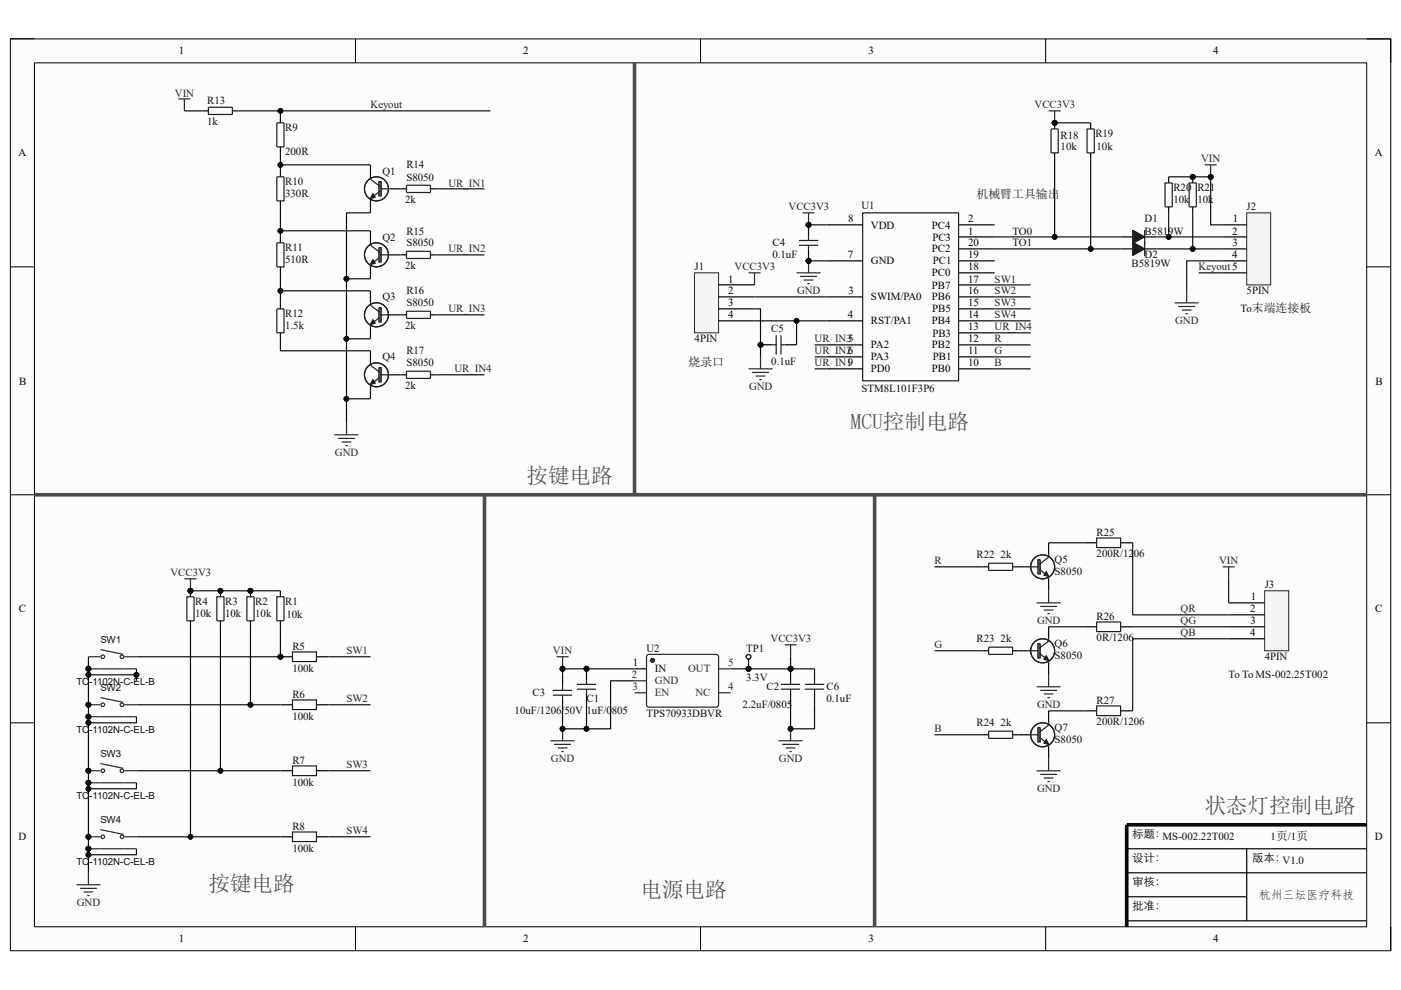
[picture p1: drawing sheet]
<svg xmlns="http://www.w3.org/2000/svg" width="297mm" height="210mm" viewBox="0 0 297 210" stroke-linecap="round" stroke-linejoin="round" font-family="sans-serif">
<defs><g id="words">
<g font-size="4.6" fill="#4c4c4c">
<text x="180.3" y="90.9">MCU控制电路</text>
<text x="111.6" y="102.4">按键电路</text>
<text x="255.4" y="172.4">状态灯控制电路</text>
<text x="44.2" y="188.9">按键电路</text>
<text x="135.8" y="190.2">电源电路</text>
</g>
<g font-size="2.5" fill="#0e0e0e">
<text x="207" y="42">机械臂工具输出</text>
<text x="146" y="77.6">烧录口</text>
<text x="266.9" y="190.8">杭州三坛医疗科技</text>
</g>
<g font-size="2.3">
<text x="37.9" y="11.6">1</text>
<text x="110.9" y="11.6">2</text>
<text x="184.1" y="11.6">3</text>
<text x="257.2" y="11.6">4</text>
<text x="3.9" y="33.2">A</text>
<text x="291.5" y="33.2">A</text>
<text x="179.8" y="47.2">8</text>
<text x="205.3" y="47.2">2</text>
<text x="261.4" y="47.2">1</text>
<text x="184.7" y="48.5">VDD</text>
<text x="197.6" y="48.5">PC4</text>
<text x="197.6" y="53.6">PC2</text>
<text x="197.7" y="51">PC3</text>
<text x="205.3" y="49.7">1</text>
<text x="205.3" y="52.3">20</text>
<text x="261.2" y="49.7">2</text>
<text x="261.3" y="52.3">3</text>
<text x="154.4" y="59.9">1</text>
<text x="179.8" y="54.8">7</text>
<text x="184.7" y="56.1">GND</text>
<text x="197.6" y="58.6">PC0</text>
<text x="197.8" y="56.1">PC1</text>
<text x="205.3" y="54.8">19</text>
<text x="205.3" y="59.9">17</text>
<text x="205.3" y="57.4">18</text>
<text x="261.2" y="54.8">4</text>
<text x="154.4" y="62.5">2</text>
<text x="154.4" y="65">3</text>
<text x="179.9" y="62.5">3</text>
<text x="184.7" y="63.7">SWIM/PA0</text>
<text x="197.6" y="63.7">PB6</text>
<text x="197.6" y="61.2">PB7</text>
<text x="205.3" y="62.5">16</text>
<text x="205.3" y="65">15</text>
<text x="154.4" y="67.5">4</text>
<text x="179.8" y="67.5">4</text>
<text x="184.7" y="68.8">RST/PA1</text>
<text x="197.6" y="68.8">PB4</text>
<text x="197.7" y="66.3">PB5</text>
<text x="197.7" y="71.4">PB3</text>
<text x="205.3" y="67.5">14</text>
<text x="205.3" y="70.1">13</text>
<text x="184.7" y="73.9">PA2</text>
<text x="184.7" y="76.5">PA3</text>
<text x="197.6" y="73.9">PB2</text>
<text x="197.8" y="76.5">PB1</text>
<text x="205.3" y="75.2">11</text>
<text x="205.3" y="77.7">10</text>
<text x="205.3" y="72.6">12</text>
<text x="4" y="81.6">B</text>
<text x="184.7" y="79">PD0</text>
<text x="197.6" y="79">PB0</text>
<text x="291.6" y="81.6">B</text>
<text x="4" y="129.9">C</text>
<text x="265" y="129.9">2</text>
<text x="265.2" y="127.4">1</text>
<text x="291.6" y="129.9">C</text>
<text x="265" y="135">4</text>
<text x="265.1" y="132.4">3</text>
<text x="134.2" y="141.4">1</text>
<text x="138.8" y="142.6">IN</text>
<text x="4" y="178.2">D</text>
<text x="240.1" y="177.5">标题：</text>
<text x="291.5" y="178.2">D</text>
<text x="240.1" y="182.6">设计：</text>
<text x="265.6" y="182.6">版本：</text>
<text x="240.1" y="187.7">审核：</text>
<text x="240.1" y="192.8">批准：</text>
<text x="37.9" y="199.9">1</text>
<text x="110.9" y="199.9">2</text>
<text x="184.1" y="199.9">3</text>
<text x="257.2" y="199.9">4</text>
</g>
<g font-size="2.3" fill="#262626">
<text x="37.1" y="20.5">VIN</text>
<text x="78.5" y="23">Keyout</text>
<text x="219.3" y="23">VCC3V3</text>
<text x="254.7" y="34.5">VIN</text>
<text x="95.1" y="39.6">UR_IN1</text>
<text x="167.2" y="44.6">VCC3V3</text>
<text x="95.1" y="53.6">UR_IN2</text>
<text x="155.7" y="57.4">VCC3V3</text>
<text x="210.9" y="59.9">SW1</text>
<text x="254.1" y="57.4">Keyout 5</text>
<text x="169" y="62.5">GND</text>
<text x="210.9" y="62.5">SW2</text>
<text x="210.9" y="65">SW3</text>
<text x="95.1" y="66.3">UR_IN3</text>
<text x="210.9" y="70.1">UR_IN4</text>
<text x="210.9" y="67.5">SW4</text>
<text x="249.1" y="68.8">GND</text>
<text x="172.7" y="77.7">UR_IN19</text>
<text x="172.7" y="75.2">UR_IN26</text>
<text x="172.7" y="72.6">UR_IN35</text>
<text x="210.9" y="75.2">G</text>
<text x="210.9" y="72.6">R</text>
<text x="210.9" y="77.7">B</text>
<text x="96.3" y="79">UR_IN4</text>
<text x="158.8" y="82.8">GND</text>
<text x="71" y="96.8">GND</text>
<text x="198.1" y="119.7">R</text>
<text x="258.5" y="119.7">VIN</text>
<text x="36.1" y="122.3">VCC3V3</text>
<text x="250.3" y="129.9">QR</text>
<text x="163.4" y="136.2">VCC3V3</text>
<text x="198.1" y="137.5">G</text>
<text x="219.9" y="132.4">GND</text>
<text x="250.3" y="132.4">QG</text>
<text x="250.3" y="135">QB</text>
<text x="73.4" y="138.8">SW1</text>
<text x="117.2" y="138.8">VIN</text>
<text x="73.4" y="149">SW2</text>
<text x="198.1" y="155.3">B</text>
<text x="219.9" y="150.3">GND</text>
<text x="116.8" y="161.7">GND</text>
<text x="165.2" y="161.7">GND</text>
<text x="73.4" y="163">SW3</text>
<text x="219.9" y="168.1">GND</text>
<text x="73.4" y="177">SW4</text>
<text x="16.3" y="192.2">GND</text>
</g>
<g font-size="2.3" fill="#0e0e0e">
<text x="43.9" y="22">R13</text>
<text x="43.9" y="26.6">1k</text>
<text x="60.5" y="27.9">R9</text>
<text x="224.9" y="29.4">R18</text>
<text x="232.2" y="29.1">R19</text>
<text x="60.5" y="32.9">200R</text>
<text x="86.2" y="35.7">R14</text>
<text x="224.9" y="31.9">10k</text>
<text x="232.5" y="31.9">10k</text>
<text x="60.5" y="39.3">R10</text>
<text x="60.5" y="41.8">330R</text>
<text x="81.1" y="37">Q1</text>
<text x="86.2" y="38.3">S8050</text>
<text x="248.8" y="40.6">R20</text>
<text x="253.9" y="40.6">R21</text>
<text x="85.9" y="43.1">2k</text>
<text x="182.6" y="44.4">U1</text>
<text x="242.7" y="47.2">D1</text>
<text x="248.8" y="43.1">10k</text>
<text x="253.9" y="43.1">10k</text>
<text x="264.3" y="44.6">J2</text>
<text x="60.5" y="53.3">R11</text>
<text x="81.1" y="51">Q2</text>
<text x="86.2" y="52.3">S8050</text>
<text x="86.2" y="49.7">R15</text>
<text x="163.8" y="52.3">C4</text>
<text x="214.7" y="49.7">TO0</text>
<text x="214.7" y="52.3">TO1</text>
<text x="242.7" y="49.7">B5819W</text>
<text x="60.5" y="55.8">510R</text>
<text x="85.9" y="57.1">2k</text>
<text x="147.3" y="57.4">J1</text>
<text x="163.8" y="54.8">0.1uF</text>
<text x="239.9" y="56.6">B5819W</text>
<text x="242.7" y="54.8">D2</text>
<text x="81.1" y="63.7">Q3</text>
<text x="86.2" y="65">S8050</text>
<text x="86.2" y="62.5">R16</text>
<text x="264.3" y="62.5">5PIN</text>
<text x="60.5" y="67.3">R12</text>
<text x="60.5" y="69.8">1.5k</text>
<text x="85.9" y="69.8">2k</text>
<text x="163.5" y="70.4">C5</text>
<text x="263" y="66.2">To末端连接板</text>
<text x="81.1" y="76.5">Q4</text>
<text x="86.2" y="77.7">S8050</text>
<text x="86.2" y="75.2">R17</text>
<text x="147.3" y="72.6">4PIN</text>
<text x="163.5" y="77.5">0.1uF</text>
<text x="85.9" y="82.6">2k</text>
<text x="182.6" y="83.1">STM8L101F3P6</text>
<text x="232.5" y="113.6">R25</text>
<text x="207" y="118.4">R22 2k</text>
<text x="223.6" y="119.5">Q5</text>
<text x="232.5" y="118.2">200R/1206</text>
<text x="223.6" y="122">S8050</text>
<text x="268.1" y="124.8">J3</text>
<text x="41.4" y="128.4">R4</text>
<text x="41.4" y="130.9">10k</text>
<text x="47.7" y="128.4">R3</text>
<text x="47.7" y="130.9">10k</text>
<text x="54.1" y="128.4">R2</text>
<text x="54.1" y="130.9">10k</text>
<text x="60.5" y="128.4">R1</text>
<text x="60.7" y="131.2">10k</text>
<text x="232.5" y="131.4">R26</text>
<text x="62" y="137.8">R5</text>
<text x="207" y="136.2">R23 2k</text>
<text x="223.6" y="137.3">Q6</text>
<text x="232.5" y="136">0R/1206</text>
<text x="62" y="142.6">100k</text>
<text x="137.1" y="138.3">U2</text>
<text x="158.2" y="138.3">TP1</text>
<text x="223.6" y="139.8">S8050</text>
<text x="260.5" y="143.9">To To MS-002.25T002</text>
<text x="268.1" y="140.1">4PIN</text>
<text x="62" y="148">R6</text>
<text x="112.9" y="147.7">C3</text>
<text x="124.4" y="149">C1</text>
<text x="158.2" y="144.4">3.3V</text>
<text x="162.5" y="146.4">C2</text>
<text x="175.2" y="146.4">C6</text>
<text x="175.2" y="149">0.1uF</text>
<text x="232.5" y="149.2">R27</text>
<text x="62" y="152.8">100k</text>
<text x="109.1" y="151.5">10uF/1206/50V 1uF/0805</text>
<text x="137.1" y="152">TPS70933DBVR</text>
<text x="157.4" y="150.3">2.2uF/0805</text>
<text x="207" y="154.1">R24 2k</text>
<text x="223.6" y="155.1">Q7</text>
<text x="232.5" y="153.8">200R/1206</text>
<text x="62" y="162">R7</text>
<text x="223.6" y="157.6">S8050</text>
<text x="62" y="166.8">100k</text>
<text x="62" y="176">R8</text>
<text x="246.5" y="178.2">MS-002.22T002</text>
<text x="269.4" y="178.2">1页/1页</text>
<text x="62" y="180.8">100k</text>
<text x="271.9" y="183.3">V1.0</text>
</g>
<g font-size="2.3" fill="#292929">
<text x="134" y="143.9">2</text>
<text x="145.9" y="142.6">OUT</text>
<text x="154.4" y="141.4">5</text>
<text x="134.1" y="146.4">3</text>
<text x="138.8" y="145.2">GND</text>
<text x="138.8" y="147.7">EN</text>
<text x="147.4" y="147.7">NC</text>
<text x="154.4" y="146.4">4</text>
</g>
<g font-size="2.1" fill="#0e0e0e">
<text x="21.3" y="136.3">SW1</text>
<text x="16.2" y="145.2">TC-1102N-C-EL-B</text>
<text x="21.3" y="146.5">SW2</text>
<text x="16.2" y="155.4">TC-1102N-C-EL-B</text>
<text x="21.3" y="160.5">SW3</text>
<text x="16.2" y="169.4">TC-1102N-C-EL-B</text>
<text x="21.3" y="174.5">SW4</text>
<text x="16.2" y="183.4">TC-1102N-C-EL-B</text>
</g>
</g></defs>
<path d="M2.2 8.3h292.7v193.4h-292.7z" fill="#fcfcfc"/>
<path d="M2.2 8.3h292.7v193.4h-292.7z" fill="none" stroke="#000" stroke-width=".21"/>
<path d="M7.3 13.3h282.5v183.3h-282.5z" fill="#fcfcfc"/>
<g fill="none" stroke="#000" stroke-width=".21">
<path d="M2.2 8.2h5.1M7.3 13.3h282.5v183.3h-282.5zM75.4 8.3v5M148.5 8.3v5M221.7 8.3v5M289.8 8.3h5.1v5M2.2 56.6h5.1M289.8 56.6h5.1M2.2 104.9h5.1M289.8 104.9h5.1M2.2 153.3h5.1M289.8 153.3h5.1"/>
<path d="M75.4 196.6v5.1M148.5 196.6v5.1M221.7 196.6v5.1M294.9 196.6v5.1"/>
</g>
<path d="M289.8 174.9h-50.9v21.7" fill="none" stroke="#000" stroke-width=".76" stroke-linecap="butt"/>
<g fill="none" stroke="#000" stroke-width=".25">
<path d="M175.3 47.7h7.6M175.3 55.3h7.6M203.2 50.2h7.7M203.2 47.7h7.7M203.2 55.3h7.7M203.2 57.9h7.7M203.2 52.8h7.7M175.3 63h7.6M175.3 68.1h7.6M175.3 73.2h7.6M175.3 75.7h7.6M175.3 78.2h7.6"/>
<path d="M203.2 63h7.7M203.2 68.1h7.7M203.2 73.2h7.7M203.2 75.7h7.7M203.2 78.2h7.7M203.2 70.6h7.7M203.2 65.5h7.7M203.2 60.4h7.7M59.5 125.3v1.3M59.5 131.7v1.2M238.9 190.2h25.4M238.9 185.1h50.9"/>
<path d="M238.9 180h50.9M238.9 195.3h50.9M264.3 180v15.3"/>
</g>
<path d="M182.9 45.1h20.3v35.7h-20.3zM58.7 126.6h1.5v5.1h-1.5z" fill="none" stroke="#1c1c1c" stroke-width=".25"/>
<path d="M16.2 187.7h5.1M17 188.4h3.5M17.7 189.2h2.1M18.5 189.9h.5M18.8 185.1v2.6" fill="none" stroke="#262626" stroke-width=".25"/>
<circle cx="53.1" cy="125.3" r=".51" fill="#0e0e0e"/>
<circle cx="53.1" cy="125.3" r=".51" fill="none" stroke="#0e0e0e" stroke-width=".21"/>
<path d="M53.1 125.3v1.3" fill="none" stroke="#000" stroke-width=".25"/>
<circle cx="53.1" cy="125.3" r=".51" fill="#0e0e0e"/>
<circle cx="53.1" cy="125.3" r=".51" fill="none" stroke="#0e0e0e" stroke-width=".21"/>
<path d="M53.1 131.7v1.2" fill="none" stroke="#000" stroke-width=".25"/>
<path d="M52.3 126.6h1.6v5.1h-1.6z" fill="none" stroke="#1c1c1c" stroke-width=".25"/>
<circle cx="46.7" cy="125.3" r=".51" fill="#0e0e0e"/>
<circle cx="46.7" cy="125.3" r=".51" fill="none" stroke="#0e0e0e" stroke-width=".21"/>
<path d="M46.7 125.3v1.3" fill="none" stroke="#000" stroke-width=".25"/>
<circle cx="46.7" cy="125.3" r=".51" fill="#0e0e0e"/>
<circle cx="46.7" cy="125.3" r=".51" fill="none" stroke="#0e0e0e" stroke-width=".21"/>
<path d="M46.7 131.7v1.2" fill="none" stroke="#000" stroke-width=".25"/>
<path d="M46 126.6h1.5v5.1h-1.5z" fill="none" stroke="#1c1c1c" stroke-width=".25"/>
<circle cx="40.4" cy="125.3" r=".51" fill="#0e0e0e"/>
<circle cx="40.4" cy="125.3" r=".51" fill="none" stroke="#0e0e0e" stroke-width=".21"/>
<path d="M40.4 125.3v1.3" fill="none" stroke="#000" stroke-width=".25"/>
<circle cx="40.4" cy="125.3" r=".51" fill="#0e0e0e"/>
<circle cx="40.4" cy="125.3" r=".51" fill="none" stroke="#0e0e0e" stroke-width=".21"/>
<path d="M40.4 131.7v1.2" fill="none" stroke="#000" stroke-width=".25"/>
<path d="M39.6 126.6h1.5v5.1h-1.5z" fill="none" stroke="#1c1c1c" stroke-width=".25"/>
<path d="M264.3 45.1h5.1v15.3h-5.1z" fill="#f5f5f5"/>
<path d="M264.3 45.1h5.1v15.3h-5.1z" fill="none" stroke="#262626" stroke-width=".21"/>
<path d="M259.2 55.3h5.1M259.2 52.8h5.1M259.2 50.2h5.1M259.2 47.7h5.1M259.2 57.9h5.1" fill="none" stroke="#000" stroke-width=".25"/>
<path d="M170.2 45.1h2.5M171.4 45.1v2.6M158.7 78.2h5.1M159.5 79h3.5M160.2 79.8h2.1M161.2 75.7v2.5M161 80.5h.5" fill="none" stroke="#262626" stroke-width=".25"/>
<circle cx="171.4" cy="47.7" r=".51" fill="#0e0e0e"/>
<circle cx="171.4" cy="47.7" r=".51" fill="none" stroke="#0e0e0e" stroke-width=".21"/>
<circle cx="171.4" cy="47.7" r=".51" fill="#0e0e0e"/>
<circle cx="171.4" cy="47.7" r=".51" fill="none" stroke="#0e0e0e" stroke-width=".21"/>
<circle cx="171.4" cy="55.3" r=".51" fill="#0e0e0e"/>
<circle cx="171.4" cy="55.3" r=".51" fill="none" stroke="#0e0e0e" stroke-width=".21"/>
<path d="M171.4 47.7v2.5" fill="none" stroke="#000" stroke-width=".25"/>
<circle cx="171.4" cy="47.7" r=".51" fill="#0e0e0e"/>
<circle cx="171.4" cy="47.7" r=".51" fill="none" stroke="#0e0e0e" stroke-width=".21"/>
<path d="M171.4 52.8v2.5" fill="none" stroke="#000" stroke-width=".25"/>
<circle cx="171.4" cy="55.3" r=".51" fill="#0e0e0e"/>
<circle cx="171.4" cy="55.3" r=".51" fill="none" stroke="#0e0e0e" stroke-width=".21"/>
<path d="M169.4 52h4.1M169.4 51h4.1M171.4 50.2v.8M171.4 52v.8" fill="none" stroke="#1c1c1c" stroke-width=".25"/>
<path d="M168.9 57.9h5.1M169.6 58.6h3.6M170.4 59.4h2M171.4 55.3v2.6M171.2 60.2h.5" fill="none" stroke="#262626" stroke-width=".25"/>
<circle cx="171.4" cy="55.3" r=".51" fill="#0e0e0e"/>
<circle cx="171.4" cy="55.3" r=".51" fill="none" stroke="#0e0e0e" stroke-width=".21"/>
<circle cx="223.6" cy="26.1" r=".51" fill="#0e0e0e"/>
<circle cx="223.6" cy="26.1" r=".51" fill="none" stroke="#0e0e0e" stroke-width=".21"/>
<path d="M223.6 26.1v1.2M223.6 32.4v1.3" fill="none" stroke="#000" stroke-width=".25"/>
<circle cx="223.6" cy="26.1" r=".51" fill="#0e0e0e"/>
<circle cx="223.6" cy="26.1" r=".51" fill="none" stroke="#0e0e0e" stroke-width=".21"/>
<path d="M222.8 27.3h1.6v5.1h-1.6zM230.5 27.3h1.5v5.1h-1.5z" fill="none" stroke="#1c1c1c" stroke-width=".25"/>
<path d="M231.2 26.1v1.2M231.2 32.4v1.3" fill="none" stroke="#000" stroke-width=".25"/>
<path d="M222.3 23.5h2.6M223.6 23.5v2.6M249 64.2h5.1M249.8 65h3.6M250.6 65.8h2M251.4 66.5h.5M251.6 61.7v2.5" fill="none" stroke="#262626" stroke-width=".25"/>
<circle cx="223.6" cy="26.1" r=".51" fill="#0e0e0e"/>
<circle cx="223.6" cy="26.1" r=".51" fill="none" stroke="#0e0e0e" stroke-width=".21"/>
<path d="M147.3 57.9h5.1v12.7h-5.1z" fill="#f5f5f5"/>
<path d="M147.3 57.9h5.1v12.7h-5.1z" fill="none" stroke="#262626" stroke-width=".21"/>
<path d="M152.4 60.4h7.6M152.4 63h7.6M152.4 65.5h7.6M152.4 68.1h7.6" fill="none" stroke="#000" stroke-width=".25"/>
<circle cx="161.2" cy="73.1" r=".51" fill="#0e0e0e"/>
<circle cx="161.2" cy="73.1" r=".51" fill="none" stroke="#0e0e0e" stroke-width=".21"/>
<path d="M161.2 73.1h2.6" fill="none" stroke="#000" stroke-width=".25"/>
<circle cx="161.2" cy="73.1" r=".51" fill="#0e0e0e"/>
<circle cx="161.2" cy="73.1" r=".51" fill="none" stroke="#0e0e0e" stroke-width=".21"/>
<path d="M166.3 73.1h2.6" fill="none" stroke="#000" stroke-width=".25"/>
<path d="M163.8 73.1h.8M164.6 71.1v4.1M165.6 71.1v4.1M165.6 73.1h.7" fill="none" stroke="#1c1c1c" stroke-width=".25"/>
<path d="M255.4 35h2.6M256.7 35v2.5M158.7 57.9h2.5M160 57.9v2.5" fill="none" stroke="#262626" stroke-width=".25"/>
<circle cx="256.7" cy="37.5" r=".51" fill="#0e0e0e"/>
<circle cx="256.7" cy="37.5" r=".51" fill="none" stroke="#0e0e0e" stroke-width=".21"/>
<path d="M247.8 37.5v1.3M247.8 43.9v1.2" fill="none" stroke="#000" stroke-width=".25"/>
<path d="M247 38.8h1.5v5.1h-1.5z" fill="none" stroke="#1c1c1c" stroke-width=".25"/>
<circle cx="252.9" cy="37.5" r=".51" fill="#0e0e0e"/>
<circle cx="252.9" cy="37.5" r=".51" fill="none" stroke="#0e0e0e" stroke-width=".21"/>
<path d="M252.9 37.5v1.3" fill="none" stroke="#000" stroke-width=".25"/>
<circle cx="252.9" cy="37.5" r=".51" fill="#0e0e0e"/>
<circle cx="252.9" cy="37.5" r=".51" fill="none" stroke="#0e0e0e" stroke-width=".21"/>
<path d="M252.9 43.9v1.2" fill="none" stroke="#000" stroke-width=".25"/>
<path d="M252.1 38.8h1.5v5.1h-1.5z" fill="none" stroke="#1c1c1c" stroke-width=".25"/>
<path d="M134.5 13.3v91.6M7.3 104.9h282.5" fill="none" stroke="#4c4c4c" stroke-width=".76" stroke-linecap="butt"/>
<circle cx="138.3" cy="140.1" r=".38" fill="#292929"/>
<g fill="none" stroke="#292929" stroke-width=".25">
<path d="M137.3 138.9h14.8l.3 .4-.1 10.4-.5 .3-14.5-.1-.2-.4v-10.2z"/>
<circle cx="138.3" cy="140.1" r=".38"/>
</g>
<circle cx="138.3" cy="140.1" r=".38" fill="#292929"/>
<g fill="none" stroke="#292929" stroke-width=".25">
<path d="M134.5 144.4h2.6M134.5 146.9h2.6M152.4 146.9h2.5M152.4 141.9h2.5"/>
<circle cx="138.3" cy="140.1" r=".38"/>
</g>
<path d="M134.5 141.9h2.6" fill="none" stroke="#000" stroke-width=".25"/>
<circle cx="124.4" cy="141.8" r=".51" fill="#0e0e0e"/>
<circle cx="124.4" cy="141.8" r=".51" fill="none" stroke="#0e0e0e" stroke-width=".21"/>
<path d="M124.4 141.9v2.5" fill="none" stroke="#000" stroke-width=".25"/>
<circle cx="124.4" cy="141.8" r=".51" fill="#0e0e0e"/>
<circle cx="124.4" cy="141.8" r=".51" fill="none" stroke="#0e0e0e" stroke-width=".21"/>
<path d="M124.4 146.9v2.6" fill="none" stroke="#000" stroke-width=".25"/>
<path d="M122.3 146.2h4.1M122.3 145.2h4.1M124.4 144.4v.8M124.4 146.2v.7" fill="none" stroke="#1c1c1c" stroke-width=".25"/>
<circle cx="167.6" cy="141.8" r=".51" fill="#0e0e0e"/>
<circle cx="167.6" cy="141.8" r=".51" fill="none" stroke="#0e0e0e" stroke-width=".21"/>
<path d="M167.6 141.9v2.5" fill="none" stroke="#000" stroke-width=".25"/>
<circle cx="167.6" cy="141.8" r=".51" fill="#0e0e0e"/>
<circle cx="167.6" cy="141.8" r=".51" fill="none" stroke="#0e0e0e" stroke-width=".21"/>
<path d="M167.6 146.9v2.6" fill="none" stroke="#000" stroke-width=".25"/>
<path d="M165.6 146.2h4M165.6 145.2h4M167.6 144.4v.8M167.6 146.2v.7" fill="none" stroke="#1c1c1c" stroke-width=".25"/>
<path d="M118 139.3h2.5M119.3 139.3v2.6" fill="none" stroke="#262626" stroke-width=".25"/>
<circle cx="119.3" cy="141.8" r=".51" fill="#0e0e0e"/>
<circle cx="119.3" cy="141.8" r=".51" fill="none" stroke="#0e0e0e" stroke-width=".21"/>
<path d="M116.7 157.1h5.1M117.5 157.9h3.5M118.3 158.6h2M119 159.4h.5M119.3 154.6v2.5" fill="none" stroke="#262626" stroke-width=".25"/>
<circle cx="119.3" cy="154.6" r=".51" fill="#0e0e0e"/>
<circle cx="119.3" cy="154.6" r=".51" fill="none" stroke="#0e0e0e" stroke-width=".21"/>
<path d="M165.1 157.1h5.1M165.8 157.9h3.6M166.6 158.6h2M167.4 159.4h.5M167.6 154.6v2.5" fill="none" stroke="#262626" stroke-width=".25"/>
<circle cx="167.6" cy="154.6" r=".51" fill="#0e0e0e"/>
<circle cx="167.6" cy="154.6" r=".51" fill="none" stroke="#0e0e0e" stroke-width=".21"/>
<g fill="none" stroke="#262626" stroke-width=".25">
<path d="M166.3 136.8h2.6M167.6 136.8v2.5M219.8 127.9h5.1M220.6 128.6h3.5M221.3 129.4h2M222.1 130.2h.5M222.3 125.3v2.6M219.8 145.7h5.1M220.6 146.4h3.5M221.3 147.2h2M222.1 148h.5M222.3 143.1v2.6"/>
<path d="M219.8 163.5h5.1M220.6 164.3h3.5M221.3 165h2M222.1 165.8h.5M222.3 160.9v2.6"/>
</g>
<path d="M222.3 115.1v2.6M216 120.2h2.5M222.3 122.8v2.5M172.7 141.9v2.5M172.7 146.9v2.6" fill="none" stroke="#000" stroke-width=".25"/>
<g fill="none" stroke="#1c1c1c" stroke-width=".25">
<path d="M222.3 118.2l-2 1.5M218.5 120.2h1.8M220.3 120.7l2 1.6M170.7 146.2h4M170.7 145.2h4M172.7 144.4v.8M172.7 146.2v.7"/>
<circle cx="221.1" cy="120.2" r="2.54"/>
</g>
<path d="M221.8 121.2l.5 1.1-1-.3z" fill="#1c1c1c"/>
<g fill="none" stroke="#1c1c1c" stroke-width=".25">
<path d="M209.6 119.5h5.1v1.5h-5.1zM220 118.7h.6v3.1h-.6zM220.3 118.7v3.1M222.3 117.7v.2M218.5 138h1.8M220.3 138.5l2 1.6M221.8 121.2l.5 1.1-1-.3zM222.3 122.5v.3M222.3 136l-2 1.5"/>
<circle cx="221.1" cy="138" r="2.54"/>
</g>
<path d="M208.3 120.2h1.3M214.7 120.2h1.3M216 138h2.5M222.3 132.9v2.6M222.3 140.6v2.5" fill="none" stroke="#000" stroke-width=".25"/>
<path d="M221.8 139.1l.5 1-1-.3z" fill="#1c1c1c"/>
<g fill="none" stroke="#1c1c1c" stroke-width=".25">
<path d="M209.6 137.3h5.1v1.5h-5.1zM220 136.5h.6v3.1h-.6zM220.3 136.5v3.1M221.8 139.1l.5 1-1-.3zM222.3 135.5v.2M218.5 155.9h1.8M220.3 156.4l2 1.5M222.3 140.3v.3M222.3 153.8l-2 1.5"/>
<circle cx="221.1" cy="155.8" r="2.54"/>
</g>
<path d="M208.3 138h1.3M214.7 138h1.3M216 155.9h2.5M222.3 150.8v2.5M222.3 158.4v2.5" fill="none" stroke="#000" stroke-width=".25"/>
<path d="M221.8 156.9l.5 1-1-.3z" fill="#1c1c1c"/>
<path d="M209.6 155.1h5.1v1.5h-5.1zM220 154.3h.6v3.1h-.6zM220.3 154.3v3.1M221.8 156.9l.5 1-1-.3zM222.3 153.3v.3M222.3 158.1v.3" fill="none" stroke="#1c1c1c" stroke-width=".25"/>
<path d="M208.3 155.9h1.3M214.7 155.9h1.3" fill="none" stroke="#000" stroke-width=".25"/>
<circle cx="18.8" cy="141.8" r=".51" fill="#0e0e0e"/>
<circle cx="18.8" cy="141.8" r=".51" fill="none" stroke="#0e0e0e" stroke-width=".21"/>
<g fill="none" stroke="#292929" stroke-width=".25">
<path d="M18.8 139.3h2.5M21.3 137.8l4.8 1M26.4 139.3h2.5M18.8 141.9h7.6"/>
<circle cx="21.8" cy="139.3" r=".38"/>
<circle cx="25.9" cy="139.3" r=".38"/>
</g>
<circle cx="18.8" cy="141.8" r=".51" fill="#0e0e0e"/>
<circle cx="18.8" cy="141.8" r=".51" fill="none" stroke="#0e0e0e" stroke-width=".21"/>
<path d="M26.4 141.9h2.5" fill="none" stroke="#292929" stroke-width=".25"/>
<circle cx="18.7" cy="149.5" r=".51" fill="#0e0e0e"/>
<circle cx="18.7" cy="149.5" r=".51" fill="none" stroke="#0e0e0e" stroke-width=".21"/>
<circle cx="18.8" cy="152" r=".51" fill="#0e0e0e"/>
<circle cx="18.8" cy="152" r=".51" fill="none" stroke="#0e0e0e" stroke-width=".21"/>
<path d="M18.8 149.5h2.5" fill="none" stroke="#292929" stroke-width=".25"/>
<circle cx="18.7" cy="149.5" r=".51" fill="#0e0e0e"/>
<circle cx="18.7" cy="149.5" r=".51" fill="none" stroke="#0e0e0e" stroke-width=".21"/>
<g fill="none" stroke="#292929" stroke-width=".25">
<path d="M18.8 152h7.6M21.3 148l4.8 1M26.4 149.5h2.5"/>
<circle cx="21.8" cy="149.5" r=".38"/>
<circle cx="25.9" cy="149.5" r=".38"/>
</g>
<circle cx="18.8" cy="152" r=".51" fill="#0e0e0e"/>
<circle cx="18.8" cy="152" r=".51" fill="none" stroke="#0e0e0e" stroke-width=".21"/>
<path d="M26.4 152h2.5" fill="none" stroke="#292929" stroke-width=".25"/>
<circle cx="18.8" cy="163.5" r=".51" fill="#0e0e0e"/>
<circle cx="18.8" cy="163.5" r=".51" fill="none" stroke="#0e0e0e" stroke-width=".21"/>
<circle cx="18.8" cy="166" r=".51" fill="#0e0e0e"/>
<circle cx="18.8" cy="166" r=".51" fill="none" stroke="#0e0e0e" stroke-width=".21"/>
<path d="M18.8 163.5h2.5" fill="none" stroke="#292929" stroke-width=".25"/>
<circle cx="18.8" cy="163.5" r=".51" fill="#0e0e0e"/>
<circle cx="18.8" cy="163.5" r=".51" fill="none" stroke="#0e0e0e" stroke-width=".21"/>
<g fill="none" stroke="#292929" stroke-width=".25">
<path d="M18.8 166h7.6M21.3 161.9l4.8 1.1M26.4 163.5h2.5"/>
<circle cx="21.8" cy="163.5" r=".38"/>
<circle cx="25.9" cy="163.5" r=".38"/>
</g>
<circle cx="18.8" cy="166" r=".51" fill="#0e0e0e"/>
<circle cx="18.8" cy="166" r=".51" fill="none" stroke="#0e0e0e" stroke-width=".21"/>
<path d="M26.4 166h2.5" fill="none" stroke="#292929" stroke-width=".25"/>
<circle cx="18.7" cy="177.5" r=".51" fill="#0e0e0e"/>
<circle cx="18.7" cy="177.5" r=".51" fill="none" stroke="#0e0e0e" stroke-width=".21"/>
<circle cx="18.7" cy="180" r=".51" fill="#0e0e0e"/>
<circle cx="18.7" cy="180" r=".51" fill="none" stroke="#0e0e0e" stroke-width=".21"/>
<path d="M18.8 177.5h2.5" fill="none" stroke="#292929" stroke-width=".25"/>
<circle cx="18.7" cy="177.5" r=".51" fill="#0e0e0e"/>
<circle cx="18.7" cy="177.5" r=".51" fill="none" stroke="#0e0e0e" stroke-width=".21"/>
<g fill="none" stroke="#292929" stroke-width=".25">
<path d="M21.3 176l4.8 1M26.4 177.5h2.5M18.8 180h7.6"/>
<circle cx="21.8" cy="177.5" r=".38"/>
<circle cx="25.9" cy="177.5" r=".38"/>
</g>
<circle cx="18.7" cy="180" r=".51" fill="#0e0e0e"/>
<circle cx="18.7" cy="180" r=".51" fill="none" stroke="#0e0e0e" stroke-width=".21"/>
<path d="M26.4 180h2.5" fill="none" stroke="#292929" stroke-width=".25"/>
<circle cx="158.7" cy="141.8" r=".51" fill="#0e0e0e"/>
<circle cx="158.7" cy="141.8" r=".51" fill="none" stroke="#0e0e0e" stroke-width=".21"/>
<path d="M158.7 139.8v2.1" fill="none" stroke="#000" stroke-width=".25"/>
<circle cx="158.7" cy="141.8" r=".51" fill="#0e0e0e"/>
<circle cx="158.7" cy="141.8" r=".51" fill="none" stroke="#0e0e0e" stroke-width=".21"/>
<circle cx="158.7" cy="139.3" r=".49" fill="none" stroke="#1c1c1c" stroke-width=".25"/>
<path d="M259.2 120.2h2.6M260.5 120.2v2.6" fill="none" stroke="#262626" stroke-width=".25"/>
<path d="M268.1 125.3h5.1v12.7h-5.1z" fill="#f5f5f5"/>
<path d="M268.1 125.3h5.1v12.7h-5.1z" fill="none" stroke="#262626" stroke-width=".21"/>
<g fill="none" stroke="#000" stroke-width=".25">
<path d="M42.9 23.5h1.3M49.3 23.5h1.2M59.5 24.8v1.3M59.5 31.2v1.2M59.5 36.2v1.3M59.5 42.6v1.3M59.5 50.2v1.3M59.5 56.6v1.3M59.5 64.2v1.3M59.5 70.6v1.3M230 115.1h2.5M237.6 115.1h2.6"/>
<path d="M230 132.9h2.5M237.6 132.9h2.6M260.5 127.9h7.6M260.5 130.4h7.6M260.5 132.9h7.6M260.5 135.5h7.6M119.3 143.1v2.6M119.3 148.2v2.5M230 150.8h2.5M237.6 150.8h2.6"/>
</g>
<path d="M44.2 22.8h5.1v1.5h-5.1zM58.7 37.5h1.5v5.1h-1.5zM58.7 26.1h1.5v5.1h-1.5zM58.7 51.5h1.5v5.1h-1.5zM58.7 65.5h1.5v5.1h-1.5zM232.5 114.1h5.1v2h-5.1zM232.5 131.9h5.1v2.1h-5.1zM117.2 147.4h4.1M117.2 146.4h4.1M119.3 145.7v.7M119.3 147.4v.8M232.5 149.7h5.1v2.1h-5.1z" fill="none" stroke="#1c1c1c" stroke-width=".25"/>
<path d="M102.7 104.9v91.7M185.4 104.9v91.7" fill="none" stroke="#4c4c4c" stroke-width=".76" stroke-linecap="butt"/>
<path d="M70.9 92.2h5.1M71.7 93h3.5M72.4 93.7h2.1M73.2 94.5h.5M73.5 89.7v2.5M39.1 122.8h2.6M40.4 122.8v2.5" fill="none" stroke="#262626" stroke-width=".25"/>
<path d="M37.8 21h2.6M39.1 21v2.5" fill="none" stroke="#262626" stroke-width=".26"/>
<circle cx="40.4" cy="125.3" r=".51" fill="#0e0e0e"/>
<circle cx="40.4" cy="125.3" r=".51" fill="none" stroke="#0e0e0e" stroke-width=".21"/>
<circle cx="59.5" cy="139.3" r=".51" fill="#0e0e0e"/>
<circle cx="59.5" cy="139.3" r=".51" fill="none" stroke="#0e0e0e" stroke-width=".21"/>
<path d="M59.5 139.3h2.5" fill="none" stroke="#000" stroke-width=".25"/>
<circle cx="59.5" cy="139.3" r=".51" fill="#0e0e0e"/>
<circle cx="59.5" cy="139.3" r=".51" fill="none" stroke="#0e0e0e" stroke-width=".21"/>
<path d="M78.5 61.7v2.5M78.5 69.3v2.6M82.4 66.8h2.5M67.1 139.3h2.5M59.5 149.5h2.5M67.1 149.5h2.5M59.5 163.5h2.5M59.5 177.5h2.5M67.1 163.5h2.5M67.1 177.5h2.5" fill="none" stroke="#000" stroke-width=".25"/>
<g fill="none" stroke="#1c1c1c" stroke-width=".25">
<path d="M78.5 64.7l2.1 1.6M80.6 67.3l-2.1 1.5M80.6 66.8h1.8a2.54 2.54 0 0 1-3.7 2.3 2.54 2.54 0 0 1-.5-4.3 2.54 2.54 0 0 1 4.1 1.4l.1 .6M62 138.3h5.1v2h-5.1zM62 148.5h5.1v2h-5.1zM62 162.5h5.1v2h-5.1zM62 176.5h5.1v2h-5.1z"/>
<circle cx="79.8" cy="66.8" r="2.54"/>
</g>
<path d="M79.1 67.8l.5 .8-1.1 .2z" fill="#1c1c1c"/>
<g fill="none" stroke="#1c1c1c" stroke-width=".25">
<path d="M78.5 52l2.1 1.6M80.6 54.6l-2.1 1.5M80.6 54.1h1.8a2.54 2.54 0 0 1-3.7 2.2 2.54 2.54 0 0 1-.5-4.2 2.54 2.54 0 0 1 4.1 1.4l.1 .6M78.5 64.2v.3M78.5 69.1v.2M79.1 67.8l.5 .8-1.1 .2zM80.3 65.3h.5v3h-.5zM80.6 65.3v3M86.2 66h5.1v1.5h-5.1z"/>
<circle cx="79.8" cy="54" r="2.54"/>
</g>
<path d="M78.5 49v2.5M78.5 56.6v2.5M82.4 54.1h2.5M84.9 66.8h1.3M91.3 66.8h1.2" fill="none" stroke="#000" stroke-width=".25"/>
<path d="M79.1 55.1l.5 .7-1.1 .3z" fill="#1c1c1c"/>
<g fill="none" stroke="#1c1c1c" stroke-width=".25">
<path d="M78.5 38l2.1 1.5M78.5 51.5v.3M78.5 56.3v.3M79.1 55.1l.5 .7-1.1 .3zM80.3 52.5h.5v3.1h-.5zM80.6 40.6l-2.1 1.5M80.6 40h1.8a2.54 2.54 0 0 1-3.7 2.3 2.54 2.54 0 0 1-.5-4.2 2.54 2.54 0 0 1 4.1 1.4l.1 .5M80.6 52.5v3.1M86.2 53.3h5.1v1.5h-5.1z"/>
<circle cx="79.8" cy="40.1" r="2.54"/>
</g>
<path d="M78.5 35v2.5M78.5 42.6v2.5M82.4 40h2.5M84.9 54.1h1.3M91.3 54.1h1.2" fill="none" stroke="#000" stroke-width=".25"/>
<path d="M79.1 41.1l.5 .7-1.1 .3z" fill="#1c1c1c"/>
<g fill="none" stroke="#1c1c1c" stroke-width=".25">
<path d="M78.5 37.5v.3M80.3 38.5h.5v3.1h-.5zM80.6 38.5v3.1M86.2 39.3h5.1v1.5h-5.1zM78.5 42.4v.2M79.1 41.1l.5 .7-1.1 .3zM78.5 77.5l2.1 1.5M80.6 79.5h1.8a2.54 2.54 0 0 1-3.7 2.3 2.54 2.54 0 0 1-.5-4.3 2.54 2.54 0 0 1 4.1 1.4l.1 .6M80.6 80l-2.1 1.5"/>
<circle cx="79.8" cy="79.5" r="2.54"/>
</g>
<path d="M84.9 40h1.3M91.3 40h1.2M78.5 74.4v2.6M82.4 79.5h2.5M78.5 82v2.6" fill="none" stroke="#000" stroke-width=".25"/>
<path d="M79.1 80.5l.5 .8-1.1 .2z" fill="#1c1c1c"/>
<path d="M78.5 77v.2M80.3 78h.5v3h-.5zM80.6 78v3M86.2 78.7h5.1v1.6h-5.1zM78.5 81.8v.2M79.1 80.5l.5 .8-1.1 .2z" fill="none" stroke="#1c1c1c" stroke-width=".25"/>
<path d="M84.9 79.5h1.3M91.3 79.5h1.2" fill="none" stroke="#000" stroke-width=".25"/>
<path d="M260.5 122.8v5.1M28.9 180v1.3h-10.1v3.8" fill="none" stroke="#0e0e0e" stroke-width=".25"/>
<circle cx="18.8" cy="181.3" r=".51" fill="#0e0e0e"/>
<circle cx="18.8" cy="181.3" r=".51" fill="none" stroke="#0e0e0e" stroke-width=".21"/>
<path d="M28.9 166v1.3h-10.1" fill="none" stroke="#0e0e0e" stroke-width=".25"/>
<circle cx="18.7" cy="167.3" r=".51" fill="#0e0e0e"/>
<circle cx="18.7" cy="167.3" r=".51" fill="none" stroke="#0e0e0e" stroke-width=".21"/>
<path d="M28.9 152v1.3h-10.1" fill="none" stroke="#0e0e0e" stroke-width=".25"/>
<circle cx="18.8" cy="153.3" r=".51" fill="#0e0e0e"/>
<circle cx="18.8" cy="153.3" r=".51" fill="none" stroke="#0e0e0e" stroke-width=".21"/>
<path d="M18.8 143.1h10.1" fill="none" stroke="#0e0e0e" stroke-width=".25"/>
<circle cx="28.9" cy="143.1" r=".51" fill="#0e0e0e"/>
<circle cx="28.9" cy="143.1" r=".51" fill="none" stroke="#0e0e0e" stroke-width=".21"/>
<circle cx="18.8" cy="143.1" r=".51" fill="#0e0e0e"/>
<circle cx="18.8" cy="143.1" r=".51" fill="none" stroke="#0e0e0e" stroke-width=".21"/>
<path d="M28.9 177.5h30.6" fill="none" stroke="#0e0e0e" stroke-width=".25"/>
<circle cx="40.4" cy="177.5" r=".51" fill="#0e0e0e"/>
<circle cx="40.4" cy="177.5" r=".51" fill="none" stroke="#0e0e0e" stroke-width=".21"/>
<path d="M46.7 132.9v30.6h-17.8" fill="none" stroke="#0e0e0e" stroke-width=".25"/>
<circle cx="46.7" cy="163.5" r=".51" fill="#0e0e0e"/>
<circle cx="46.7" cy="163.5" r=".51" fill="none" stroke="#0e0e0e" stroke-width=".21"/>
<path d="M28.9 149.5h30.6" fill="none" stroke="#0e0e0e" stroke-width=".25"/>
<circle cx="53.1" cy="149.5" r=".51" fill="#0e0e0e"/>
<circle cx="53.1" cy="149.5" r=".51" fill="none" stroke="#0e0e0e" stroke-width=".21"/>
<path d="M59.5 132.9v6.4h-30.6" fill="none" stroke="#0e0e0e" stroke-width=".25"/>
<circle cx="59.5" cy="139.3" r=".51" fill="#0e0e0e"/>
<circle cx="59.5" cy="139.3" r=".51" fill="none" stroke="#0e0e0e" stroke-width=".21"/>
<path d="M40.4 125.3h19.1" fill="none" stroke="#0e0e0e" stroke-width=".25"/>
<circle cx="53.1" cy="125.3" r=".51" fill="#0e0e0e"/>
<circle cx="53.1" cy="125.3" r=".51" fill="none" stroke="#0e0e0e" stroke-width=".21"/>
<circle cx="46.7" cy="125.3" r=".51" fill="#0e0e0e"/>
<circle cx="46.7" cy="125.3" r=".51" fill="none" stroke="#0e0e0e" stroke-width=".21"/>
<circle cx="40.4" cy="125.3" r=".51" fill="#0e0e0e"/>
<circle cx="40.4" cy="125.3" r=".51" fill="none" stroke="#0e0e0e" stroke-width=".21"/>
<path d="M73.4 84.6h5.1" fill="none" stroke="#0e0e0e" stroke-width=".25"/>
<circle cx="73.4" cy="84.6" r=".51" fill="#0e0e0e"/>
<circle cx="73.4" cy="84.6" r=".51" fill="none" stroke="#0e0e0e" stroke-width=".21"/>
<path d="M46.7 163.5h12.8" fill="none" stroke="#0e0e0e" stroke-width=".25"/>
<circle cx="46.7" cy="163.5" r=".51" fill="#0e0e0e"/>
<circle cx="46.7" cy="163.5" r=".51" fill="none" stroke="#0e0e0e" stroke-width=".21"/>
<path d="M73.4 59.1h5.1M69.6 139.3h8.9M69.6 149.5h8.9M69.6 177.5h8.9M69.6 163.5h8.9" fill="none" stroke="#0e0e0e" stroke-width=".25"/>
<circle cx="73.4" cy="59.1" r=".51" fill="#0e0e0e"/>
<circle cx="73.4" cy="59.1" r=".51" fill="none" stroke="#0e0e0e" stroke-width=".21"/>
<path d="M92.5 54.1h10.2M92.5 40h10.2M92.5 79.5h10.2M92.5 66.8h10.2M134.5 144.4h-5v10.2h-10.2v-3.9" fill="none" stroke="#0e0e0e" stroke-width=".25"/>
<circle cx="119.3" cy="154.6" r=".51" fill="#0e0e0e"/>
<circle cx="119.3" cy="154.6" r=".51" fill="none" stroke="#0e0e0e" stroke-width=".21"/>
<circle cx="124.4" cy="154.6" r=".51" fill="#0e0e0e"/>
<circle cx="124.4" cy="154.6" r=".51" fill="none" stroke="#0e0e0e" stroke-width=".21"/>
<path d="M119.3 141.9h15.2" fill="none" stroke="#0e0e0e" stroke-width=".25"/>
<circle cx="119.3" cy="141.8" r=".51" fill="#0e0e0e"/>
<circle cx="119.3" cy="141.8" r=".51" fill="none" stroke="#0e0e0e" stroke-width=".21"/>
<circle cx="124.4" cy="141.8" r=".51" fill="#0e0e0e"/>
<circle cx="124.4" cy="141.8" r=".51" fill="none" stroke="#0e0e0e" stroke-width=".21"/>
<path d="M167.6 139.3v2.6h-12.7" fill="none" stroke="#0e0e0e" stroke-width=".25"/>
<circle cx="158.7" cy="141.8" r=".51" fill="#0e0e0e"/>
<circle cx="158.7" cy="141.8" r=".51" fill="none" stroke="#0e0e0e" stroke-width=".21"/>
<circle cx="167.6" cy="141.8" r=".51" fill="#0e0e0e"/>
<circle cx="167.6" cy="141.8" r=".51" fill="none" stroke="#0e0e0e" stroke-width=".21"/>
<path d="M160 68.1h8.9v5" fill="none" stroke="#0e0e0e" stroke-width=".25"/>
<circle cx="168.9" cy="68.1" r=".51" fill="#0e0e0e"/>
<circle cx="168.9" cy="68.1" r=".51" fill="none" stroke="#0e0e0e" stroke-width=".21"/>
<path d="M160 65.5h1.2v10.2" fill="none" stroke="#0e0e0e" stroke-width=".25"/>
<circle cx="161.2" cy="73.1" r=".51" fill="#0e0e0e"/>
<circle cx="161.2" cy="73.1" r=".51" fill="none" stroke="#0e0e0e" stroke-width=".21"/>
<path d="M160 63h15.3M167.6 149.5v5.1h5.1v-5.1" fill="none" stroke="#0e0e0e" stroke-width=".25"/>
<circle cx="167.6" cy="154.6" r=".51" fill="#0e0e0e"/>
<circle cx="167.6" cy="154.6" r=".51" fill="none" stroke="#0e0e0e" stroke-width=".21"/>
<path d="M167.6 141.9h5.1" fill="none" stroke="#0e0e0e" stroke-width=".25"/>
<circle cx="167.6" cy="141.8" r=".51" fill="#0e0e0e"/>
<circle cx="167.6" cy="141.8" r=".51" fill="none" stroke="#0e0e0e" stroke-width=".21"/>
<path d="M168.9 68.1h6.4" fill="none" stroke="#0e0e0e" stroke-width=".25"/>
<circle cx="168.9" cy="68.1" r=".51" fill="#0e0e0e"/>
<circle cx="168.9" cy="68.1" r=".51" fill="none" stroke="#0e0e0e" stroke-width=".21"/>
<path d="M171.4 55.3h3.9" fill="none" stroke="#0e0e0e" stroke-width=".25"/>
<circle cx="171.4" cy="55.3" r=".51" fill="#0e0e0e"/>
<circle cx="171.4" cy="55.3" r=".51" fill="none" stroke="#0e0e0e" stroke-width=".21"/>
<path d="M171.4 47.7h3.9" fill="none" stroke="#0e0e0e" stroke-width=".25"/>
<circle cx="171.4" cy="47.7" r=".51" fill="#0e0e0e"/>
<circle cx="171.4" cy="47.7" r=".51" fill="none" stroke="#0e0e0e" stroke-width=".21"/>
<g fill="none" stroke="#0e0e0e" stroke-width=".25">
<path d="M210.9 52.8h26.7M172.7 75.7h2.6M172.7 78.2h2.6M172.7 73.2h2.6M210.9 78.2h7.6M210.9 75.7h7.6M210.9 73.2h7.6M210.9 70.6h7.6M210.9 68.1h7.6M210.9 65.5h7.6M210.9 63h7.6M210.9 60.4h7.6"/>
<path d="M198.2 138h10.1M198.2 120.2h10.1M198.2 155.9h10.1"/>
</g>
<circle cx="231.2" cy="52.8" r=".51" fill="#0e0e0e"/>
<circle cx="231.2" cy="52.8" r=".51" fill="none" stroke="#0e0e0e" stroke-width=".21"/>
<path d="M210.9 50.2h26.7" fill="none" stroke="#0e0e0e" stroke-width=".25"/>
<circle cx="223.6" cy="50.2" r=".51" fill="#0e0e0e"/>
<circle cx="223.6" cy="50.2" r=".51" fill="none" stroke="#0e0e0e" stroke-width=".21"/>
<path d="M223.6 26.1h7.6M222.3 115.1h7.7M222.3 132.9h7.7M222.3 150.8h7.7" fill="none" stroke="#0e0e0e" stroke-width=".25"/>
<circle cx="223.6" cy="26.1" r=".51" fill="#0e0e0e"/>
<circle cx="223.6" cy="26.1" r=".51" fill="none" stroke="#0e0e0e" stroke-width=".21"/>
<path d="M254.1 57.9h5.1M259.2 55.3h-7.6v6.4M240.2 115.1v15.3h20.3M240.2 132.9h20.3M260.5 135.5h-20.3v15.3M18.8 180v1.3" fill="none" stroke="#0e0e0e" stroke-width=".25"/>
<circle cx="18.8" cy="181.3" r=".51" fill="#0e0e0e"/>
<circle cx="18.8" cy="181.3" r=".51" fill="none" stroke="#0e0e0e" stroke-width=".21"/>
<circle cx="18.7" cy="180" r=".51" fill="#0e0e0e"/>
<circle cx="18.7" cy="180" r=".51" fill="none" stroke="#0e0e0e" stroke-width=".21"/>
<path d="M18.8 139.3v40.7" fill="none" stroke="#0e0e0e" stroke-width=".25"/>
<circle cx="18.7" cy="180" r=".51" fill="#0e0e0e"/>
<circle cx="18.7" cy="180" r=".51" fill="none" stroke="#0e0e0e" stroke-width=".21"/>
<circle cx="18.7" cy="177.5" r=".51" fill="#0e0e0e"/>
<circle cx="18.7" cy="177.5" r=".51" fill="none" stroke="#0e0e0e" stroke-width=".21"/>
<circle cx="18.7" cy="167.3" r=".51" fill="#0e0e0e"/>
<circle cx="18.7" cy="167.3" r=".51" fill="none" stroke="#0e0e0e" stroke-width=".21"/>
<circle cx="18.8" cy="166" r=".51" fill="#0e0e0e"/>
<circle cx="18.8" cy="166" r=".51" fill="none" stroke="#0e0e0e" stroke-width=".21"/>
<circle cx="18.8" cy="163.5" r=".51" fill="#0e0e0e"/>
<circle cx="18.8" cy="163.5" r=".51" fill="none" stroke="#0e0e0e" stroke-width=".21"/>
<circle cx="18.8" cy="153.3" r=".51" fill="#0e0e0e"/>
<circle cx="18.8" cy="153.3" r=".51" fill="none" stroke="#0e0e0e" stroke-width=".21"/>
<circle cx="18.8" cy="152" r=".51" fill="#0e0e0e"/>
<circle cx="18.8" cy="152" r=".51" fill="none" stroke="#0e0e0e" stroke-width=".21"/>
<circle cx="18.7" cy="149.5" r=".51" fill="#0e0e0e"/>
<circle cx="18.7" cy="149.5" r=".51" fill="none" stroke="#0e0e0e" stroke-width=".21"/>
<circle cx="18.8" cy="143.1" r=".51" fill="#0e0e0e"/>
<circle cx="18.8" cy="143.1" r=".51" fill="none" stroke="#0e0e0e" stroke-width=".21"/>
<circle cx="18.8" cy="141.8" r=".51" fill="#0e0e0e"/>
<circle cx="18.8" cy="141.8" r=".51" fill="none" stroke="#0e0e0e" stroke-width=".21"/>
<path d="M28.9 141.9v2.5" fill="none" stroke="#0e0e0e" stroke-width=".25"/>
<circle cx="28.9" cy="143.1" r=".51" fill="#0e0e0e"/>
<circle cx="28.9" cy="143.1" r=".51" fill="none" stroke="#0e0e0e" stroke-width=".21"/>
<path d="M40.4 132.9v44.6" fill="none" stroke="#0e0e0e" stroke-width=".25"/>
<circle cx="40.4" cy="177.5" r=".51" fill="#0e0e0e"/>
<circle cx="40.4" cy="177.5" r=".51" fill="none" stroke="#0e0e0e" stroke-width=".21"/>
<path d="M53.1 132.9v16.6" fill="none" stroke="#0e0e0e" stroke-width=".25"/>
<circle cx="53.1" cy="149.5" r=".51" fill="#0e0e0e"/>
<circle cx="53.1" cy="149.5" r=".51" fill="none" stroke="#0e0e0e" stroke-width=".21"/>
<path d="M119.3 141.9v1.2" fill="none" stroke="#0e0e0e" stroke-width=".25"/>
<circle cx="119.3" cy="141.8" r=".51" fill="#0e0e0e"/>
<circle cx="119.3" cy="141.8" r=".51" fill="none" stroke="#0e0e0e" stroke-width=".21"/>
<path d="M124.4 149.5v5.1" fill="none" stroke="#0e0e0e" stroke-width=".25"/>
<circle cx="124.4" cy="154.6" r=".51" fill="#0e0e0e"/>
<circle cx="124.4" cy="154.6" r=".51" fill="none" stroke="#0e0e0e" stroke-width=".21"/>
<path d="M223.6 33.7v16.5" fill="none" stroke="#0e0e0e" stroke-width=".25"/>
<circle cx="223.6" cy="50.2" r=".51" fill="#0e0e0e"/>
<circle cx="223.6" cy="50.2" r=".51" fill="none" stroke="#0e0e0e" stroke-width=".21"/>
<path d="M231.2 33.7v19.1" fill="none" stroke="#0e0e0e" stroke-width=".25"/>
<circle cx="231.2" cy="52.8" r=".51" fill="#0e0e0e"/>
<circle cx="231.2" cy="52.8" r=".51" fill="none" stroke="#0e0e0e" stroke-width=".21"/>
<path d="M39.1 23.5h3.8" fill="none" stroke="#0e0e0e" stroke-width=".26"/>
<path d="M73.4 71.9h5.1" fill="none" stroke="#0e0e0e" stroke-width=".25"/>
<circle cx="73.4" cy="71.9" r=".51" fill="#0e0e0e"/>
<circle cx="73.4" cy="71.9" r=".51" fill="none" stroke="#0e0e0e" stroke-width=".21"/>
<path d="M50.6 23.5h53.4" fill="none" stroke="#0e0e0e" stroke-width=".25"/>
<circle cx="59.5" cy="23.5" r=".51" fill="#0e0e0e"/>
<circle cx="59.5" cy="23.5" r=".51" fill="none" stroke="#0e0e0e" stroke-width=".21"/>
<path d="M59.5 32.4v3.8" fill="none" stroke="#0e0e0e" stroke-width=".25"/>
<circle cx="59.5" cy="35" r=".51" fill="#0e0e0e"/>
<circle cx="59.5" cy="35" r=".51" fill="none" stroke="#0e0e0e" stroke-width=".21"/>
<path d="M59.5 43.9v6.3" fill="none" stroke="#0e0e0e" stroke-width=".25"/>
<circle cx="59.5" cy="49" r=".51" fill="#0e0e0e"/>
<circle cx="59.5" cy="49" r=".51" fill="none" stroke="#0e0e0e" stroke-width=".21"/>
<path d="M59.5 57.9v6.3" fill="none" stroke="#0e0e0e" stroke-width=".25"/>
<circle cx="59.5" cy="61.7" r=".51" fill="#0e0e0e"/>
<circle cx="59.5" cy="61.7" r=".51" fill="none" stroke="#0e0e0e" stroke-width=".21"/>
<path d="M59.5 61.7h19M59.5 71.9v2.5h19" fill="none" stroke="#0e0e0e" stroke-width=".25"/>
<circle cx="59.5" cy="61.7" r=".51" fill="#0e0e0e"/>
<circle cx="59.5" cy="61.7" r=".51" fill="none" stroke="#0e0e0e" stroke-width=".21"/>
<path d="M59.5 49h19" fill="none" stroke="#0e0e0e" stroke-width=".25"/>
<circle cx="59.5" cy="49" r=".51" fill="#0e0e0e"/>
<circle cx="59.5" cy="49" r=".51" fill="none" stroke="#0e0e0e" stroke-width=".21"/>
<path d="M59.5 35h19" fill="none" stroke="#0e0e0e" stroke-width=".25"/>
<circle cx="59.5" cy="35" r=".51" fill="#0e0e0e"/>
<circle cx="59.5" cy="35" r=".51" fill="none" stroke="#0e0e0e" stroke-width=".21"/>
<path d="M59.5 23.5v1.3" fill="none" stroke="#0e0e0e" stroke-width=".25"/>
<circle cx="59.5" cy="23.5" r=".51" fill="#0e0e0e"/>
<circle cx="59.5" cy="23.5" r=".51" fill="none" stroke="#0e0e0e" stroke-width=".21"/>
<path d="M78.5 45.1h-5v44.6" fill="none" stroke="#0e0e0e" stroke-width=".25"/>
<circle cx="73.4" cy="84.6" r=".51" fill="#0e0e0e"/>
<circle cx="73.4" cy="84.6" r=".51" fill="none" stroke="#0e0e0e" stroke-width=".21"/>
<circle cx="73.4" cy="71.9" r=".51" fill="#0e0e0e"/>
<circle cx="73.4" cy="71.9" r=".51" fill="none" stroke="#0e0e0e" stroke-width=".21"/>
<circle cx="73.4" cy="59.1" r=".51" fill="#0e0e0e"/>
<circle cx="73.4" cy="59.1" r=".51" fill="none" stroke="#0e0e0e" stroke-width=".21"/>
<path d="M237.6 50.2h2.6M242.7 50.2h2.5" fill="none" stroke="#000" stroke-width=".25"/>
<path d="M240.2 48.8l2.5 1.4-2.5 1.4z" fill="#1c1c1c"/>
<path d="M240.2 48.8l2.5 1.4-2.5 1.4zM242.7 48.8v3" fill="none" stroke="#1c1c1c" stroke-width=".25"/>
<path d="M237.6 52.8h2.6M242.7 52.8h2.5" fill="none" stroke="#000" stroke-width=".25"/>
<path d="M240.2 51.4l2.5 1.4-2.5 1.4z" fill="#1c1c1c"/>
<path d="M240.2 51.4l2.5 1.4-2.5 1.4zM242.7 51.3v3" fill="none" stroke="#1c1c1c" stroke-width=".25"/>
<path d="M256.7 37.5v10.2h2.5" fill="none" stroke="#0e0e0e" stroke-width=".25"/>
<circle cx="256.7" cy="37.5" r=".51" fill="#0e0e0e"/>
<circle cx="256.7" cy="37.5" r=".51" fill="none" stroke="#0e0e0e" stroke-width=".21"/>
<path d="M245.2 50.2h14" fill="none" stroke="#0e0e0e" stroke-width=".25"/>
<circle cx="247.8" cy="50.2" r=".51" fill="#0e0e0e"/>
<circle cx="247.8" cy="50.2" r=".51" fill="none" stroke="#0e0e0e" stroke-width=".21"/>
<path d="M245.2 52.8h14" fill="none" stroke="#0e0e0e" stroke-width=".25"/>
<circle cx="252.9" cy="52.8" r=".51" fill="#0e0e0e"/>
<circle cx="252.9" cy="52.8" r=".51" fill="none" stroke="#0e0e0e" stroke-width=".21"/>
<path d="M247.8 37.5h8.9" fill="none" stroke="#0e0e0e" stroke-width=".25"/>
<circle cx="252.9" cy="37.5" r=".51" fill="#0e0e0e"/>
<circle cx="252.9" cy="37.5" r=".51" fill="none" stroke="#0e0e0e" stroke-width=".21"/>
<circle cx="256.7" cy="37.5" r=".51" fill="#0e0e0e"/>
<circle cx="256.7" cy="37.5" r=".51" fill="none" stroke="#0e0e0e" stroke-width=".21"/>
<path d="M247.8 45.1v5.1" fill="none" stroke="#0e0e0e" stroke-width=".25"/>
<circle cx="247.8" cy="50.2" r=".51" fill="#0e0e0e"/>
<circle cx="247.8" cy="50.2" r=".51" fill="none" stroke="#0e0e0e" stroke-width=".21"/>
<path d="M252.9 45.1v7.7" fill="none" stroke="#0e0e0e" stroke-width=".25"/>
<circle cx="252.9" cy="52.8" r=".51" fill="#0e0e0e"/>
<circle cx="252.9" cy="52.8" r=".51" fill="none" stroke="#0e0e0e" stroke-width=".21"/>
<use href="#words"/>
</svg>
